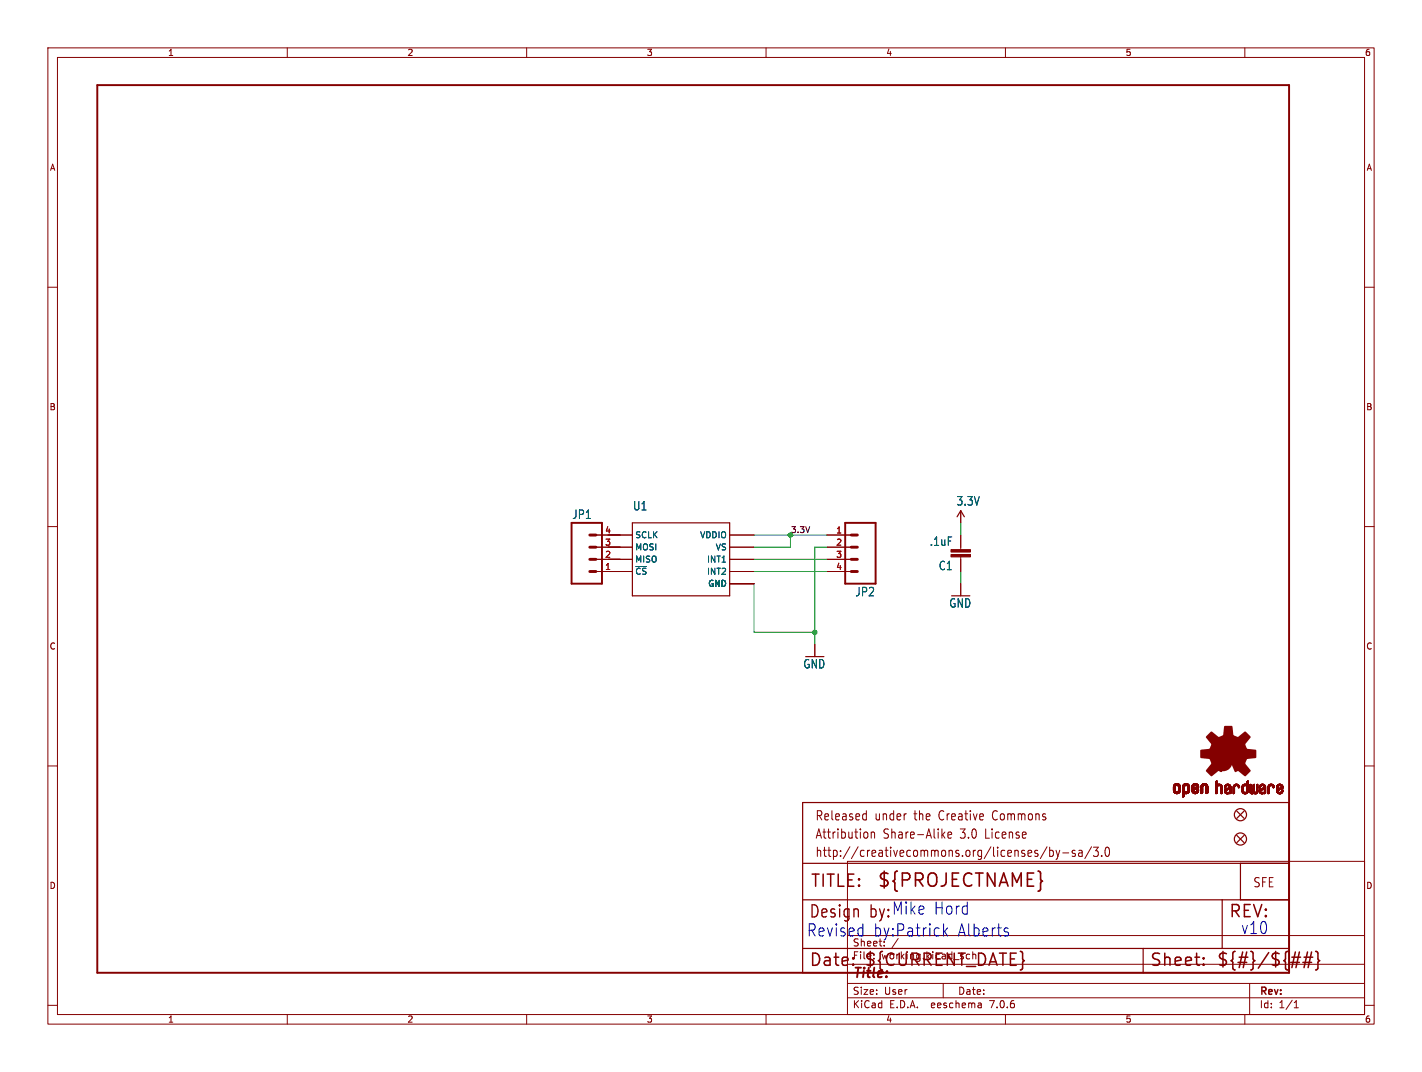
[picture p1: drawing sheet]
<svg xmlns="http://www.w3.org/2000/svg" width="297mm" height="224mm" viewBox="0 0 297 224" stroke-linecap="round" stroke-linejoin="round" font-family="sans-serif">
<defs><g id="words">
<text font-size="3.8" fill="#840000" x="183.1" y="185.7">${PROJECTNAME}</text>
<g font-size="3.5" fill="#840000">
<text x="169.2" y="185.7">TITLE:</text>
<text x="168.9" y="192.1">Design</text>
<text x="256.5" y="192.1">REV:</text>
<text x="168.9" y="202.2">Date:</text>
<text x="180.3" y="202.2">${CURRENT_DATE}</text>
<text x="240" y="202.2">Sheet:</text>
<text x="254" y="202.2">${#}/${##}</text>
</g>
<g font-size="3.5" fill="#0000c2">
<text x="168.4" y="195.8">Revised</text>
<text x="181.6" y="192.1">by:Mike Hord</text>
<text x="182.3" y="195.8">by:Patrick</text>
<text x="199.9" y="195.8">Alberts</text>
<text x="259.1" y="195.3">v10</text>
</g>
<text font-size="2.8" fill="#840000" x="178" y="204.8">Title:</text>
<g font-size="2.7" fill="#840000">
<text x="170.2" y="171.7">Released</text>
<text x="182.7" y="171.7">under</text>
<text x="191.1" y="171.7">the</text>
<text x="196.5" y="171.7">Creative</text>
<text x="208" y="171.7">Commons</text>
<text x="170.2" y="175.5">Attribution</text>
<text x="170.2" y="179.3">http://creativecommons.org/licenses/by-sa/3.0</text>
<text x="184.5" y="175.5">Share-Alike</text>
<text x="200.8" y="175.5">3.0</text>
<text x="206.2" y="175.5">License</text>
<text x="261.6" y="185.6">SFE</text>
</g>
<g font-size="2.5" fill="#006464">
<text x="132.1" y="106.8">U1</text>
<text x="199.7" y="105.8">3.3V</text>
<text x="119.4" y="108.6">JP1</text>
<text x="194.1" y="114.2">.1uF</text>
<text x="196" y="119.3">C1</text>
<text x="178.6" y="124.8">JP2</text>
<text x="198.2" y="127.1">GND</text>
<text x="167.7" y="139.8">GND</text>
</g>
<g font-size="2.1" fill="#840000">
<text x="178" y="197.9">Sheet:</text>
<text x="178" y="200.6">File:</text>
<text x="184.1" y="200.6">working.kicad_sch</text>
<text x="178" y="208">Size:</text>
<text x="184.7" y="208">User</text>
<text x="200" y="208">Date:</text>
<text x="263" y="208.2">Rev:</text>
<text x="178" y="210.8">KiCad</text>
<text x="185.7" y="210.8">E.D.A.</text>
<text x="194.6" y="210.8">eeschema</text>
<text x="207" y="210.8">7.0.6</text>
<text x="263" y="210.8">Id:</text>
<text x="267.1" y="210.8">1/1</text>
</g>
<g font-size="1.8" fill="#840000">
<text x="35" y="11.9">1</text>
<text x="85" y="11.9">2</text>
<text x="135" y="11.9">3</text>
<text x="185" y="11.9">4</text>
<text x="235" y="11.9">5</text>
<text x="285" y="11.9">6</text>
<text x="10.3" y="35.9">A</text>
<text x="285.3" y="35.9">A</text>
<text x="10.3" y="85.9">B</text>
<text x="285.3" y="85.9">B</text>
<text x="10.3" y="135.9">C</text>
<text x="285.3" y="135.9">C</text>
<text x="10.3" y="185.9">D</text>
<text x="285.3" y="185.9">D</text>
<text x="35" y="213.8">1</text>
<text x="85" y="213.8">2</text>
<text x="135" y="213.8">3</text>
<text x="185" y="213.8">4</text>
<text x="235" y="213.8">5</text>
<text x="285" y="213.8">6</text>
</g>
<g font-size="1.8" fill="#a90000">
<text x="126.3" y="111.5">4</text>
<text x="174.6" y="111.5">1</text>
<text x="126.3" y="119.1">1</text>
<text x="126.3" y="116.6">2</text>
<text x="126.3" y="114">3</text>
<text x="174.6" y="114">2</text>
<text x="174.6" y="116.6">3</text>
<text x="174.6" y="119.1">4</text>
</g>
<g font-size="1.8" fill="#006464">
<text x="132.6" y="112.6">SCLK</text>
<text x="146.1" y="112.6">VDDIO</text>
<text x="132.6" y="115.2">MOSI</text>
<text x="132.6" y="117.7">MISO</text>
<text x="147.6" y="117.7">INT1</text>
<text x="149.4" y="115.2">VS</text>
<text x="132.6" y="120.2">~{CS}</text>
<text x="147.6" y="120.2">INT2</text>
<text x="147.8" y="122.8">GND</text>
</g>
<text font-size="1.7" fill="#0f0f0f" x="165.1" y="111.4">3.3V</text>
</g></defs>
<g fill="none" stroke="#840000" stroke-width=".21">
<path d="M10 10h277v203.9h-277zM12 12h273v199.9h-273zM60 10v2M110 10v2M160 10v2M210 10v2M260 10v2M10 60h2M285 60h2M10 110h2M124.5 111.8h7.6M124.5 116.8h7.6"/>
<path d="M124.5 114.3h7.6M124.5 119.4h7.6M152.4 111.8h5.1M152.4 116.8h5.1M152.4 114.3h5.1M152.4 119.4h5.1M172.7 111.8h5.1M172.7 116.8h5.1M172.7 114.3h5.1M172.7 119.4h5.1M200.7 106.7v2.5M200.7 111.8v3"/>
<path d="M200.7 116.3v3.1M285 110h2M152.4 121.9h5.1M170.2 134.6v2.6M200.7 121.9v2.6M10 160h2M285 160h2M177 179.9h108v32h-108zM180.5 170l.4 .1M180.9 169.3v2M180.9 171.2l-.4 .1M181.2 174v.9"/>
<path d="M182 173.8v1.3M182 174l.2-.2 .4 .1 .1 1.2M196.9 174.4l.5 .7M197.4 173.8l-.7 .7M198 174.4l.8-.1-.1-.4-.5-.1-.2 .3 .1 .9h.6M218.7 176.9l-1.4 2.5M219.2 177v1.9M219.2 177.7l.5-.1 .3 .4-.1 .8h-.7M220.6 177.6l.4 1.3M221 178.9l-.2 .5-.2 .1M221.3 177.6l-.3 1.3M222 178.2h1.2"/>
<path d="M224.5 177.7l-.3-.1-.3 .3 .1 .3 .5 .1v.5h-.6M225.3 177.7h.7v1.2M226 178.1l-.5 .1a.4 .4 0 0 0-.3 .3 .4 .4 0 0 0 .3 .4l.5-.1M228 176.9l-1.4 2.5M228.4 177h1l-.6 .7 .5 .2v.8l-.2 .2h-.5l-.2-.2M230.1 178.7v.2M231 177.1l.3-.1a1.34 1.34 0 0 1 0 1.9h-.1a1.44 1.44 0 0 1-.2-1.8zM177 195.4h108M187.6 196l-1.3 2M10 210h2M60 211.9v2M110 211.9v2"/>
<path d="M160 211.9v2M177 208.4h108M177 205.4h108M177 201.4h108M197 205.4v3M204.9 209.6l.1 .9M205 210.4l-.2 .1M205 209.9h-.2M210 211.9v2M260 211.9v2M261 205.4v6.5M270.3 210.5h.9"/>
<path d="M270.3 209.4l.4-.4v1.5M285 210h2"/>
</g>
<g fill="none" stroke="#840000" stroke-width=".25">
<path d="M132.1 109.2h20.3v15.3h-20.3zM199.9 108l.8-1.3 .7 1.3M167.6 167.6h101.6v35.6h-101.6zM258.3 174.5l1.5 1.5M258.3 169.4l1.5 1.5M259.8 174.5l-1.5 1.5M259.8 169.4l-1.5 1.5M167.6 188h101.6M167.6 180.3h101.6M167.6 198.1h101.6M238.8 198.1v5.1M255.3 188v10.1"/>
<path d="M259.1 180.3v7.7"/>
<circle cx="259.1" cy="175.3" r="1.27"/>
<circle cx="259.1" cy="170.2" r="1.27"/>
</g>
<g fill="#840000" stroke="#840000" stroke-width=".21">
<path d="M198.6 114.8h4.1v.5h-4.1z"/>
<path d="M198.6 115.8h4.1v.5h-4.1z"/>
<path d="M245.1 165.1h.4z"/>
<path d="M245.1 165l.4 .1z"/>
<path d="M245.1 165h.4z"/>
<path d="M245.1 164.9l.4 .1z"/>
<path d="M245.1 164.9h.4z"/>
<path d="M245.1 164.8l.4 .1z"/>
<path d="M245.1 164.8h.4z"/>
<path d="M245.1 164.7l.4 .1z"/>
<path d="M245.1 164.7h.4z"/>
<path d="M245.1 164.6l.4 .1z"/>
<path d="M245.1 164.6h.4z"/>
<path d="M245.1 164.5l.4 .1z"/>
<path d="M245.1 164.5h.4z"/>
<path d="M245.1 164.4l.4 .1z"/>
<path d="M245.1 164.4h.4z"/>
<path d="M245.1 164.3l.4 .1z"/>
<path d="M245.1 165.2h.4z"/>
<path d="M245.1 165.1l.4 .1z"/>
<path d="M245.1 164.3h.4z"/>
<path d="M245.1 165.3h.5z"/>
<path d="M245.1 165.3h.4z"/>
<path d="M245.1 165.2l.4 .1z"/>
<path d="M245.1 164.2l.4 .1z"/>
<path d="M245.1 164.2h.4z"/>
<path d="M245.1 164.2h.5z"/>
<path d="M245.1 164.1l.5 .1z"/>
<path d="M245.1 164.1h.5z"/>
<path d="M245.1 165.4h.6z"/>
<path d="M245.1 165.3l.5 .1z"/>
<path d="M245.1 164.1h.6z"/>
<path d="M245.2 165.4h.5z"/>
<path d="M245.2 164.1h.5z"/>
<path d="M245.2 165.4h1.3z"/>
<path d="M245.2 165.4h.6z"/>
<path d="M245.2 164l1.2 .1z"/>
<path d="M245.2 165.4h1.2z"/>
<path d="M245.2 164h1.2z"/>
<path d="M245.2 165.5h1.2z"/>
<path d="M245.2 165.4l1.2 .1z"/>
<path d="M245.2 163.9l1.2 .1z"/>
<path d="M245.2 163.9h1.2z"/>
<path d="M245.3 165.5l1.1 .1z"/>
<path d="M245.3 165.6h1.1z"/>
<path d="M245.3 163.9h1.1z"/>
<path d="M245.3 165.6h1z"/>
<path d="M245.3 163.9h1z"/>
<path d="M245.3 163.8l1 .1z"/>
<path d="M245.3 163.8h1z"/>
<path d="M245.4 165.6l.9 .1z"/>
<path d="M245.4 163.8h.9z"/>
<path d="M245.4 165.7h.8z"/>
<path d="M245.4 163.8h.8z"/>
<path d="M245.4 163.7l.8 .1z"/>
<path d="M245.5 163.7h.7z"/>
<path d="M245.5 165.7h.7z"/>
<path d="M245.5 165.7h.6z"/>
<path d="M245.5 163.7h.6z"/>
<path d="M245.5 165.7l.6 .1z"/>
<path d="M245.6 163.7h.4z"/>
<path d="M245.6 165.8h.4z"/>
<path d="M245.7 163.7h.3z"/>
<path d="M245.7 165.8h.2z"/>
<path d="M245.7 163.7h.2z"/>
<path d="M245.9 164.1h.6z"/>
<path d="M245.9 165.4h.6z"/>
<path d="M246 165.4h.5z"/>
<path d="M246 164.1h.5z"/>
<path d="M246 165.3l.5 .1z"/>
<path d="M246 165.3h.5z"/>
<path d="M246 164.1l.5 .1z"/>
<path d="M246.1 165.3h.4z"/>
<path d="M246.1 164.2h.4z"/>
<path d="M246.1 165.2l.4 .1z"/>
<path d="M246.1 165.2h.4z"/>
<path d="M246.1 164.3h.4z"/>
<path d="M246.1 164.2l.4 .1z"/>
<path d="M246.1 165.1l.4 .1z"/>
<path d="M246.1 165.1h.4z"/>
<path d="M246.1 165l.4 .1z"/>
<path d="M246.1 165h.4z"/>
<path d="M246.1 164.9l.4 .1z"/>
<path d="M246.1 164.9h.4z"/>
<path d="M246.1 164.8l.4 .1z"/>
<path d="M246.1 164.8h.4z"/>
<path d="M246.1 164.7l.4 .1z"/>
<path d="M246.1 164.7h.4z"/>
<path d="M246.1 164.6l.4 .1z"/>
<path d="M246.1 164.6h.4z"/>
<path d="M246.1 164.5l.4 .1z"/>
<path d="M246.1 164.5h.4z"/>
<path d="M246.1 164.4l.4 .1z"/>
<path d="M246.1 164.4h.4z"/>
<path d="M246.1 164.3l.4 .1z"/>
<path d="M247 166.4h.2z"/>
<path d="M247 166.4h.3z"/>
<path d="M247 166.4h.4z"/>
<path d="M247 166.3l.4 .1z"/>
<path d="M247 166.3h.4z"/>
<path d="M247 166.2l.4 .1z"/>
<path d="M247 166.2h.4z"/>
<path d="M247 166.1l.4 .1z"/>
<path d="M247 166.1h.4z"/>
<path d="M247 166l.4 .1z"/>
<path d="M247 166h.4z"/>
<path d="M247 165.9l.4 .1z"/>
<path d="M247 165.9h.4z"/>
<path d="M247 165.8l.4 .1z"/>
<path d="M247 165.8h.4z"/>
<path d="M247 165.7l.4 .1z"/>
<path d="M247 165.7h1z"/>
<path d="M247 165.7h1.1z"/>
<path d="M247 165.7h1.2z"/>
<path d="M247 165.6l1.2 .1z"/>
<path d="M247 165.6h1.2z"/>
<path d="M247 165.6h1.3z"/>
<path d="M247 165.5l1.3 .1z"/>
<path d="M247 165.5h1.3z"/>
<path d="M247 165.4l1.3 .1z"/>
<path d="M247 165.4h1.4z"/>
<path d="M247 165.4h.7z"/>
<path d="M247 165.4h.6z"/>
<path d="M247 165.3l.6 .1z"/>
<path d="M247 165.3h.5z"/>
<path d="M247 165.2l.5 .1z"/>
<path d="M247 165.2h.4z"/>
<path d="M247 165.1l.4 .1z"/>
<path d="M247 165.1h.4z"/>
<path d="M247 165l.4 .1z"/>
<path d="M247 165h.4z"/>
<path d="M247 164.9l.4 .1z"/>
<path d="M247 164.9h.4z"/>
<path d="M247 164.8l.4 .1z"/>
<path d="M247 164.8h.4z"/>
<path d="M247 164.7l.4 .1z"/>
<path d="M247 164.7h.4z"/>
<path d="M247 164.6l.4 .1z"/>
<path d="M247 164.6h.4z"/>
<path d="M247 164.5l.4 .1z"/>
<path d="M247 164.5h.4z"/>
<path d="M247 164.4l.4 .1z"/>
<path d="M247 164.4h.4z"/>
<path d="M247 164.3l.4 .1z"/>
<path d="M247 164.3h.4z"/>
<path d="M247 164.2l.4 .1z"/>
<path d="M247 166.5h.2z"/>
<path d="M247 166.4l.2 .1z"/>
<path d="M247 164.2h.4z"/>
<path d="M247 164.2h.5z"/>
<path d="M247 166.5h.1z"/>
<path d="M247 164.1l.5 .1z"/>
<path d="M247 164.1h.5z"/>
<path d="M247 164.1h.6z"/>
<path d="M247.1 164.1h.5z"/>
<path d="M247.1 164l1.3 .1z"/>
<path d="M247.1 164h1.3z"/>
<path d="M247.1 164h1.2z"/>
<path d="M247.1 163.9l1.2 .1z"/>
<path d="M247.1 163.9h1.2z"/>
<path d="M247.2 163.9h1.1z"/>
<path d="M247.2 163.9h1z"/>
<path d="M247.2 163.8l1 .1z"/>
<path d="M247.2 163.8h1z"/>
<path d="M247.3 163.8h.9z"/>
<path d="M247.3 163.8h.8z"/>
<path d="M247.4 163.8h.7z"/>
<path d="M247.4 163.7l.7 .1z"/>
<path d="M247.4 163.7h.7z"/>
<path d="M247.4 163.7h.6z"/>
<path d="M247.5 165.7l.5 .1z"/>
<path d="M247.5 163.7h.5z"/>
<path d="M247.5 165.8h.4z"/>
<path d="M247.5 163.7h.4z"/>
<path d="M247.6 165.8h.3z"/>
<path d="M247.6 163.7h.3z"/>
<path d="M247.6 163.7h.2z"/>
<path d="M247.6 165.8h.2z"/>
<path d="M247.8 164.1h.6z"/>
<path d="M247.8 165.4h.6z"/>
<path d="M247.9 165.4h.5z"/>
<path d="M247.9 164.1h.5z"/>
<path d="M247.9 165.3l.5 .1z"/>
<path d="M247.9 165.3h.5z"/>
<path d="M248 165.3h.4z"/>
<path d="M248 164.1l.4 .1z"/>
<path d="M248 164.2h.4z"/>
<path d="M248 165.2l.4 .1z"/>
<path d="M248 165.2h.4z"/>
<path d="M248 165.2h.5z"/>
<path d="M248 164.3h.5z"/>
<path d="M248 164.2l.4 .1z"/>
<path d="M248.1 165.2h.4z"/>
<path d="M248.1 164.3h.4z"/>
<path d="M248.1 165.1l.4 .1z"/>
<path d="M248.1 165.1h.4z"/>
<path d="M248.1 164.4h.4z"/>
<path d="M248.1 164.3l.4 .1z"/>
<path d="M248.1 165l.4 .1z"/>
<path d="M248.1 165h.4z"/>
<path d="M248.1 164.9l.4 .1z"/>
<path d="M248.1 164.9h.4z"/>
<path d="M248.1 164.8l.4 .1z"/>
<path d="M248.1 164.8h.4z"/>
<path d="M248.1 164.7l.4 .1z"/>
<path d="M248.1 164.7h.4z"/>
<path d="M248.1 164.6l.4 .1z"/>
<path d="M248.1 164.6h.4z"/>
<path d="M248.1 164.5l.4 .1z"/>
<path d="M248.1 164.5h.4z"/>
<path d="M248.1 164.4l.4 .1z"/>
<path d="M248.9 165.2h.4z"/>
<path d="M248.9 165.1l.4 .1z"/>
<path d="M248.9 165.1h.4z"/>
<path d="M248.9 165.1h.5z"/>
<path d="M248.9 165l.5 .1z"/>
<path d="M248.9 165h.5z"/>
<path d="M248.9 165h.6z"/>
<path d="M248.9 165h.7z"/>
<path d="M248.9 164.9l.7 .1z"/>
<path d="M248.9 164.9h.7z"/>
<path d="M248.9 164.9h.8z"/>
<path d="M248.9 164.9h.9z"/>
<path d="M248.9 164.8l.9 .1z"/>
<path d="M248.9 164.8h.9z"/>
<path d="M248.9 164.8h1z"/>
<path d="M248.9 164.8h1.1z"/>
<path d="M248.9 164.7l1.1 .1z"/>
<path d="M248.9 164.7h1.2z"/>
<path d="M248.9 164.7h1.3z"/>
<path d="M248.9 164.6l1.3 .1z"/>
<path d="M248.9 164.6h1.4z"/>
<path d="M248.9 164.6h.4z"/>
<path d="M248.9 164.5l.4 .1z"/>
<path d="M248.9 164.5h.4z"/>
<path d="M248.9 164.4l.4 .1z"/>
<path d="M248.9 164.4h.4z"/>
<path d="M248.9 164.3l.4 .1z"/>
<path d="M248.9 164.3h.4z"/>
<path d="M248.9 164.2l.4 .1z"/>
<path d="M248.9 165.3h.5z"/>
<path d="M248.9 165.2l.4 .1z"/>
<path d="M248.9 164.2h.4z"/>
<path d="M248.9 164.2h.5z"/>
<path d="M248.9 164.1l.5 .1z"/>
<path d="M248.9 164.1h.5z"/>
<path d="M249 165.3l.5 .1z"/>
<path d="M249 164.1h.4z"/>
<path d="M249 164.1h.5z"/>
<path d="M249 165.4h.5z"/>
<path d="M249 165.4h1.3z"/>
<path d="M249 165.4h.6z"/>
<path d="M249 164.1h.6z"/>
<path d="M249 164l1.3 .1z"/>
<path d="M249 164h1.3z"/>
<path d="M249 165.5h1.2z"/>
<path d="M249 165.4l1.2 .1z"/>
<path d="M249 164h1.2z"/>
<path d="M249.1 165.5h1.1z"/>
<path d="M249.1 164h1.1z"/>
<path d="M249.1 163.9l1.1 .1z"/>
<path d="M249.1 165.5l1.1 .1z"/>
<path d="M249.1 163.9h1.1z"/>
<path d="M249.1 165.6h1.1z"/>
<path d="M249.1 165.6h1z"/>
<path d="M249.1 163.9h1z"/>
<path d="M249.2 165.6h.9z"/>
<path d="M249.2 163.8l.9 .1z"/>
<path d="M249.2 163.8h.9z"/>
<path d="M249.2 165.6l.9 .1z"/>
<path d="M249.2 165.7h.9z"/>
<path d="M249.2 165.7h.8z"/>
<path d="M249.2 163.8h.8z"/>
<path d="M249.3 165.7h.7z"/>
<path d="M249.3 163.8h.7z"/>
<path d="M249.3 163.7l.7 .1z"/>
<path d="M249.3 163.7h.7z"/>
<path d="M249.3 163.7h.6z"/>
<path d="M249.3 165.7h.6z"/>
<path d="M249.4 163.7h.5z"/>
<path d="M249.4 165.7l.5 .1z"/>
<path d="M249.4 164.6h.9z"/>
<path d="M249.4 163.7h.4z"/>
<path d="M249.4 165.8h.4z"/>
<path d="M249.5 163.7h.3z"/>
<path d="M249.5 165.8h.3z"/>
<path d="M249.5 164.6h.8z"/>
<path d="M249.5 165.8h.2z"/>
<path d="M249.5 164.5l.8 .1z"/>
<path d="M249.5 163.7h.2z"/>
<path d="M249.5 164.5h.8z"/>
<path d="M249.6 164.5h.7z"/>
<path d="M249.7 164.5h.6z"/>
<path d="M249.7 164.1h.6z"/>
<path d="M249.7 165.4h.6z"/>
<path d="M249.8 165.4h.5z"/>
<path d="M249.8 164.4l.5 .1z"/>
<path d="M249.8 164.4h.5z"/>
<path d="M249.8 164.1h.5z"/>
<path d="M249.8 165.3l.5 .1z"/>
<path d="M249.8 165.3h.5z"/>
<path d="M249.9 165.3h.4z"/>
<path d="M249.9 164.1l.4 .1z"/>
<path d="M249.9 164.4h.4z"/>
<path d="M249.9 164.2h.4z"/>
<path d="M249.9 165.2l.4 .1z"/>
<path d="M249.9 165.2h.4z"/>
<path d="M249.9 164.3l.4 .1z"/>
<path d="M249.9 164.3h.4z"/>
<path d="M249.9 164.2l.4 .1z"/>
<path d="M250 165.2h.3z"/>
<path d="M250 165.1l.3 .1z"/>
<path d="M250 165.1h.3z"/>
<path d="M250 165l.3 .1z"/>
<path d="M250 165h.3z"/>
<path d="M250.1 165h.2z"/>
<path d="M250.1 164.9l.2 .1z"/>
<path d="M250.1 164.9h.2z"/>
<path d="M250.2 164.9h.1z"/>
<path d="M250.8 165.7h.3z"/>
<path d="M250.8 165.7h.4z"/>
<path d="M250.8 165.6l.4 .1z"/>
<path d="M250.8 165.6h.4z"/>
<path d="M250.8 165.5l.4 .1z"/>
<path d="M250.8 165.5h.4z"/>
<path d="M250.8 165.4l.4 .1z"/>
<path d="M250.8 165.4h.4z"/>
<path d="M250.8 165.3l.4 .1z"/>
<path d="M250.8 165.3h.4z"/>
<path d="M250.8 165.2l.4 .1z"/>
<path d="M250.8 165.2h.4z"/>
<path d="M250.8 165.1l.4 .1z"/>
<path d="M250.8 165.1h.4z"/>
<path d="M250.8 165l.4 .1z"/>
<path d="M250.8 165h.4z"/>
<path d="M250.8 164.9l.4 .1z"/>
<path d="M250.8 164.9h.4z"/>
<path d="M250.8 164.8l.4 .1z"/>
<path d="M250.8 164.8h.4z"/>
<path d="M250.8 164.7l.4 .1z"/>
<path d="M250.8 164.7h.4z"/>
<path d="M250.8 164.6l.4 .1z"/>
<path d="M250.8 164.6h.4z"/>
<path d="M250.8 164.5l.4 .1z"/>
<path d="M250.8 164.5h.4z"/>
<path d="M250.8 164.4l.4 .1z"/>
<path d="M250.8 164.4h.4z"/>
<path d="M250.8 164.3l.4 .1z"/>
<path d="M250.8 164.3h.4z"/>
<path d="M250.8 165.7h.2z"/>
<path d="M250.8 164.2l.5 .1z"/>
<path d="M250.8 165.7l.2 .1z"/>
<path d="M250.8 164.2h.5z"/>
<path d="M250.9 164.2h.4z"/>
<path d="M250.9 164.1l.4 .1z"/>
<path d="M250.9 164.1h.4z"/>
<path d="M250.9 164.1h.5z"/>
<path d="M250.9 164.1h.6z"/>
<path d="M250.9 164l1.3 .1z"/>
<path d="M250.9 164h1.3z"/>
<path d="M250.9 164h1.2z"/>
<path d="M251 164h1.1z"/>
<path d="M251 163.9l1.1 .1z"/>
<path d="M251 163.9h1.1z"/>
<path d="M251 163.8l1.1 .1z"/>
<path d="M251.1 163.8h.9z"/>
<path d="M251.1 163.8h.8z"/>
<path d="M251.2 163.8h.7z"/>
<path d="M251.2 163.7l.7 .1z"/>
<path d="M251.2 163.7h.7z"/>
<path d="M251.2 163.7h.6z"/>
<path d="M251.3 163.7h.5z"/>
<path d="M251.4 163.7h.3z"/>
<path d="M251.5 163.7h.2z"/>
<path d="M251.6 164.1h.6z"/>
<path d="M251.7 164.1h.5z"/>
<path d="M251.8 164.1h.4z"/>
<path d="M251.8 164.1l.4 .1z"/>
<path d="M251.8 164.2h.4z"/>
<path d="M251.8 164.2h.5z"/>
<path d="M251.9 164.2l.4 .1z"/>
<path d="M251.9 164.3h.4z"/>
<path d="M251.9 165.7h.3z"/>
<path d="M251.9 165.7h.4z"/>
<path d="M251.9 165.6l.4 .1z"/>
<path d="M251.9 165.6h.4z"/>
<path d="M251.9 165.5l.4 .1z"/>
<path d="M251.9 165.5h.4z"/>
<path d="M251.9 165.4l.4 .1z"/>
<path d="M251.9 165.4h.4z"/>
<path d="M251.9 165.3l.4 .1z"/>
<path d="M251.9 165.3h.4z"/>
<path d="M251.9 165.2l.4 .1z"/>
<path d="M251.9 165.2h.4z"/>
<path d="M251.9 165.1l.4 .1z"/>
<path d="M251.9 165.1h.4z"/>
<path d="M251.9 165l.4 .1z"/>
<path d="M251.9 165h.4z"/>
<path d="M251.9 164.9l.4 .1z"/>
<path d="M251.9 164.9h.4z"/>
<path d="M251.9 164.8l.4 .1z"/>
<path d="M251.9 164.8h.4z"/>
<path d="M251.9 164.7l.4 .1z"/>
<path d="M251.9 164.7h.4z"/>
<path d="M251.9 164.6l.4 .1z"/>
<path d="M251.9 164.6h.4z"/>
<path d="M251.9 164.5l.4 .1z"/>
<path d="M251.9 164.5h.4z"/>
<path d="M251.9 164.4l.4 .1z"/>
<path d="M251.9 164.4h.4z"/>
<path d="M251.9 164.3l.4 .1z"/>
<path d="M251.9 165.7h.2z"/>
<path d="M251.9 165.7l.2 .1z"/>
<path d="M253.9 165.8h.2z"/>
<path d="M253.9 165.7l.2 .1z"/>
<path d="M253.9 163.3h.3z"/>
<path d="M253.9 165.7h.3z"/>
<path d="M253.9 165.6l.3 .1z"/>
<path d="M253.9 165.6h.3z"/>
<path d="M253.9 165.5l.3 .1z"/>
<path d="M253.9 165.5h.3z"/>
<path d="M253.9 165.4l.3 .1z"/>
<path d="M253.9 165.4h.3z"/>
<path d="M253.9 165.3l.3 .1z"/>
<path d="M253.9 165.3h.3z"/>
<path d="M253.9 165.2l.3 .1z"/>
<path d="M253.9 165.2h.3z"/>
<path d="M253.9 165.1l.3 .1z"/>
<path d="M253.9 165.1h.3z"/>
<path d="M253.9 165l.3 .1z"/>
<path d="M253.9 165h.3z"/>
<path d="M253.9 164.9l.3 .1z"/>
<path d="M253.9 164.9h.3z"/>
<path d="M253.9 164.8l.3 .1z"/>
<path d="M253.9 164.8h.3z"/>
<path d="M253.9 164.7l.3 .1z"/>
<path d="M253.9 164.7h.3z"/>
<path d="M253.9 164.6l.3 .1z"/>
<path d="M253.9 164.6h.3z"/>
<path d="M253.9 164.5l.3 .1z"/>
<path d="M253.9 164.5h.3z"/>
<path d="M253.9 164.4l.3 .1z"/>
<path d="M253.9 164.4h.3z"/>
<path d="M253.9 164.3l.3 .1z"/>
<path d="M253.9 164.3h.3z"/>
<path d="M253.9 164.3h.4z"/>
<path d="M253.9 164.2l.4 .1z"/>
<path d="M253.9 164.2h.4z"/>
<path d="M253.9 164.2h.5z"/>
<path d="M253.9 164.1l.5 .1z"/>
<path d="M253.9 164.1h.5z"/>
<path d="M253.9 164.1h.6z"/>
<path d="M253.9 164.1h.7z"/>
<path d="M253.9 164.1h1.3z"/>
<path d="M253.9 164.1h1.2z"/>
<path d="M253.9 164l1.2 .1z"/>
<path d="M253.9 164h1.2z"/>
<path d="M253.9 164h1.1z"/>
<path d="M253.9 163.9l1.1 .1z"/>
<path d="M253.9 163.9h1.1z"/>
<path d="M253.9 163.9h1z"/>
<path d="M253.9 163.9h.3z"/>
<path d="M253.9 163.8l.3 .1z"/>
<path d="M253.9 163.8h.3z"/>
<path d="M253.9 163.7l.3 .1z"/>
<path d="M253.9 163.7h.3z"/>
<path d="M253.9 163.6l.3 .1z"/>
<path d="M253.9 163.6h.3z"/>
<path d="M253.9 163.5l.3 .1z"/>
<path d="M253.9 163.5h.3z"/>
<path d="M253.9 163.4l.3 .1z"/>
<path d="M253.9 163.4h.3z"/>
<path d="M253.9 163.3l.3 .1z"/>
<path d="M253.9 163.2l.3 .1z"/>
<path d="M254 163.2h.2z"/>
<path d="M254.1 163.1l.1 .1z"/>
<path d="M254.3 163.9h.6z"/>
<path d="M254.4 163.8l.5 .1z"/>
<path d="M254.4 163.8h.5z"/>
<path d="M254.4 163.8h.4z"/>
<path d="M254.7 164.1h.5z"/>
<path d="M254.8 164.1h.4z"/>
<path d="M254.8 164.1l.4 .1z"/>
<path d="M254.8 164.2h.4z"/>
<path d="M254.9 164.2h.3z"/>
<path d="M254.9 164.2h.4z"/>
<path d="M254.9 164.3h.4z"/>
<path d="M254.9 164.2l.4 .1z"/>
<path d="M255 164.3h.3z"/>
<path d="M255 164.4h.3z"/>
<path d="M255 164.3l.3 .1z"/>
<path d="M255 164.5h.3z"/>
<path d="M255 164.4l.3 .1z"/>
<path d="M255 165.8h.1z"/>
<path d="M255 165.8h.2z"/>
<path d="M255 165.7l.2 .1z"/>
<path d="M255 165.7h.2z"/>
<path d="M255 165.7h.3z"/>
<path d="M255 165.6l.3 .1z"/>
<path d="M255 165.6h.3z"/>
<path d="M255 165.5l.3 .1z"/>
<path d="M255 165.5h.3z"/>
<path d="M255 165.4l.3 .1z"/>
<path d="M255 165.4h.3z"/>
<path d="M255 165.3l.3 .1z"/>
<path d="M255 165.3h.3z"/>
<path d="M255 165.2l.3 .1z"/>
<path d="M255 165.2h.3z"/>
<path d="M255 165.1l.3 .1z"/>
<path d="M255 165.1h.3z"/>
<path d="M255 165l.3 .1z"/>
<path d="M255 165h.3z"/>
<path d="M255 164.9l.3 .1z"/>
<path d="M255 164.9h.3z"/>
<path d="M255 164.8l.3 .1z"/>
<path d="M255 164.8h.3z"/>
<path d="M255 164.7l.3 .1z"/>
<path d="M255 164.7h.3z"/>
<path d="M255 164.6l.3 .1z"/>
<path d="M255 164.6h.3z"/>
<path d="M255 164.5l.3 .1z"/>
<path d="M255.7 165.4h.4z"/>
<path d="M255.7 165.3l.4 .1z"/>
<path d="M255.7 165.3h.4z"/>
<path d="M255.7 165.3h.3z"/>
<path d="M255.7 165.2l.3 .1z"/>
<path d="M255.7 165.2h.3z"/>
<path d="M255.7 165.2h.4z"/>
<path d="M255.7 164.6h.2z"/>
<path d="M255.7 164.5l.3 .1z"/>
<path d="M255.7 164.5h.3z"/>
<path d="M255.7 164.4l.3 .1z"/>
<path d="M255.7 164.4h.3z"/>
<path d="M255.8 165.4h.3z"/>
<path d="M255.8 165.2h.3z"/>
<path d="M255.8 165.1l.3 .1z"/>
<path d="M255.8 165.1h.3z"/>
<path d="M255.8 164.6h.1z"/>
<path d="M255.8 164.4h.2z"/>
<path d="M255.8 165.5h.3z"/>
<path d="M255.8 165.4l.3 .1z"/>
<path d="M255.8 165.1h.4z"/>
<path d="M255.8 164.4h.3z"/>
<path d="M255.8 164.3l.3 .1z"/>
<path d="M255.8 164.3h.3z"/>
<path d="M255.8 165.5h.4z"/>
<path d="M255.8 165l.5 .1z"/>
<path d="M255.8 165h.5z"/>
<path d="M255.8 164.2l.3 .1z"/>
<path d="M255.8 164.2h.3z"/>
<path d="M255.8 165.5l.8 .1z"/>
<path d="M255.8 165.5h.5z"/>
<path d="M255.8 164.2h.4z"/>
<path d="M255.8 165.6h.8z"/>
<path d="M255.8 165h.6z"/>
<path d="M255.8 164.1l.4 .1z"/>
<path d="M255.9 165.6h.7z"/>
<path d="M255.9 165h.6z"/>
<path d="M255.9 164.9l.6 .1z"/>
<path d="M255.9 164.1h.3z"/>
<path d="M255.9 164.1h.4z"/>
<path d="M255.9 164.9h.6z"/>
<path d="M255.9 164.1h.5z"/>
<path d="M255.9 165.6l.7 .1z"/>
<path d="M255.9 164.1h1.1z"/>
<path d="M255.9 165.7h.7z"/>
<path d="M255.9 164.9h.7z"/>
<path d="M255.9 164l1.1 .1z"/>
<path d="M255.9 164h1z"/>
<path d="M256 165.7h.6z"/>
<path d="M256 164.9h.7z"/>
<path d="M256 164h.9z"/>
<path d="M256 164.8l.7 .1z"/>
<path d="M256 163.9l.9 .1z"/>
<path d="M256 164.8h1.1z"/>
<path d="M256 163.9h.8z"/>
<path d="M256 165.7l.6 .1z"/>
<path d="M256.1 163.9h.7z"/>
<path d="M256.1 164.8h1z"/>
<path d="M256.1 165.8h.5z"/>
<path d="M256.1 163.9h.6z"/>
<path d="M256.2 165.8h.4z"/>
<path d="M256.2 164.8h.9z"/>
<path d="M256.2 163.8l.5 .1z"/>
<path d="M256.2 163.8h.5z"/>
<path d="M256.2 164.7l.9 .1z"/>
<path d="M256.2 163.8h.4z"/>
<path d="M256.3 164.7h.8z"/>
<path d="M256.4 165.5h.2z"/>
<path d="M256.4 164.7h.7z"/>
<path d="M256.4 163.8h.1z"/>
<path d="M256.4 164.6l.7 .1z"/>
<path d="M256.5 164.1h.5z"/>
<path d="M256.5 164.6h.6z"/>
<path d="M256.6 164.6h.5z"/>
<path d="M256.6 164.1h.4z"/>
<path d="M256.6 164.1l.4 .1z"/>
<path d="M256.6 164.2h.4z"/>
<path d="M256.7 164.2h.3z"/>
<path d="M256.7 164.6h.4z"/>
<path d="M256.7 164.2h.4z"/>
<path d="M256.7 164.5l.4 .1z"/>
<path d="M256.7 164.5h.4z"/>
<path d="M256.7 164.2l.4 .1z"/>
<path d="M256.8 164.5h.3z"/>
<path d="M256.8 164.3h.3z"/>
<path d="M256.8 164.8l.3 .1z"/>
<path d="M256.8 164.9h.3z"/>
<path d="M256.8 164.4h.3z"/>
<path d="M256.8 164.3l.3 .1z"/>
<path d="M256.8 165.8h.2z"/>
<path d="M256.8 165.7l.2 .1z"/>
<path d="M256.8 165.7h.3z"/>
<path d="M256.8 165.6l.3 .1z"/>
<path d="M256.8 165.6h.3z"/>
<path d="M256.8 165.5l.3 .1z"/>
<path d="M256.8 165.5h.3z"/>
<path d="M256.8 165.4l.3 .1z"/>
<path d="M256.8 165.4h.3z"/>
<path d="M256.8 165.3l.3 .1z"/>
<path d="M256.8 165.3h.3z"/>
<path d="M256.8 165.2l.3 .1z"/>
<path d="M256.8 165.2h.3z"/>
<path d="M256.8 165.1l.3 .1z"/>
<path d="M256.8 165.1h.3z"/>
<path d="M256.8 165l.3 .1z"/>
<path d="M256.8 165h.3z"/>
<path d="M256.8 164.9l.3 .1z"/>
<path d="M256.8 164.4l.3 .1z"/>
<path d="M257.6 165.8h.1z"/>
<path d="M257.6 165.7l.1 .1z"/>
<path d="M257.6 165.7h.2z"/>
<path d="M257.6 165.6l.3 .1z"/>
<path d="M257.6 165.6h.3z"/>
<path d="M257.6 165.5l.3 .1z"/>
<path d="M257.6 165.5h.3z"/>
<path d="M257.6 165.4l.3 .1z"/>
<path d="M257.6 165.4h.3z"/>
<path d="M257.6 165.3l.3 .1z"/>
<path d="M257.6 165.3h.3z"/>
<path d="M257.6 165.2l.3 .1z"/>
<path d="M257.6 165.2h.3z"/>
<path d="M257.6 165.1l.3 .1z"/>
<path d="M257.6 165.1h.3z"/>
<path d="M257.6 165l.3 .1z"/>
<path d="M257.6 165h.3z"/>
<path d="M257.6 164.9l.3 .1z"/>
<path d="M257.6 164.9h.3z"/>
<path d="M257.6 164.8l.3 .1z"/>
<path d="M257.6 164.8h.3z"/>
<path d="M257.6 164.7l.3 .1z"/>
<path d="M257.6 164.7h.3z"/>
<path d="M257.6 164.6l.3 .1z"/>
<path d="M257.6 164.6h.3z"/>
<path d="M257.6 164.5l.3 .1z"/>
<path d="M257.6 164.5h.3z"/>
<path d="M257.6 164.4l.3 .1z"/>
<path d="M257.6 164.4h.3z"/>
<path d="M257.6 164.3l.3 .1z"/>
<path d="M257.6 164.3h.3z"/>
<path d="M257.6 164.2l.3 .1z"/>
<path d="M257.6 164.2h.3z"/>
<path d="M257.6 164.2h.4z"/>
<path d="M257.6 164.1l.4 .1z"/>
<path d="M257.7 164.1h.4z"/>
<path d="M257.7 164.1h.5z"/>
<path d="M257.7 164.1h1.1z"/>
<path d="M257.7 164l1.1 .1z"/>
<path d="M257.7 164h1.1z"/>
<path d="M257.7 164h1z"/>
<path d="M257.8 164h.9z"/>
<path d="M257.8 163.9l.9 .1z"/>
<path d="M257.8 163.9h.9z"/>
<path d="M257.8 163.9h.8z"/>
<path d="M257.9 163.9h.7z"/>
<path d="M258 163.9h.5z"/>
<path d="M258 163.8l.5 .1z"/>
<path d="M258 163.8h.5z"/>
<path d="M258.1 163.8h.3z"/>
<path d="M258.2 163.8h.1z"/>
<path d="M258.3 164.1h.5z"/>
<path d="M258.4 164.1h.4z"/>
<path d="M258.5 164.1l.3 .1z"/>
<path d="M258.5 164.2h.3z"/>
<path d="M258.5 164.2h.4z"/>
<path d="M258.6 164.2l.3 .1z"/>
<path d="M258.6 164.2h.3z"/>
<path d="M258.6 164.3h.3z"/>
<path d="M258.6 164.3l.3 .1z"/>
<path d="M258.6 164.4h.3z"/>
<path d="M258.6 164.5h.3z"/>
<path d="M258.6 164.4l.3 .1z"/>
<path d="M258.7 164.5h.1z"/>
<path d="M258.7 164.5h.2z"/>
<path d="M258.7 164.5l.1 .1z"/>
<path d="M259.4 165.1h.3z"/>
<path d="M259.4 165l.3 .1z"/>
<path d="M259.4 165h.3z"/>
<path d="M259.4 164.9l.3 .1z"/>
<path d="M259.4 164.9h.3z"/>
<path d="M259.4 164.8l.3 .1z"/>
<path d="M259.4 164.8h.3z"/>
<path d="M259.4 164.7l.3 .1z"/>
<path d="M259.4 164.7h.3z"/>
<path d="M259.4 164.6l.3 .1z"/>
<path d="M259.4 164.6h.3z"/>
<path d="M259.4 164.5l.3 .1z"/>
<path d="M259.4 164.5h.3z"/>
<path d="M259.4 165.2h.3z"/>
<path d="M259.4 165.1l.3 .1z"/>
<path d="M259.4 164.4l.3 .1z"/>
<path d="M259.4 164.4h.3z"/>
<path d="M259.4 165.2l.3 .1z"/>
<path d="M259.4 165.3h.3z"/>
<path d="M259.4 164.3l.3 .1z"/>
<path d="M259.4 164.3h.3z"/>
<path d="M259.4 165.4h.3z"/>
<path d="M259.4 165.3l.3 .1z"/>
<path d="M259.4 165.4h.4z"/>
<path d="M259.4 164.2l.3 .1z"/>
<path d="M259.4 164.2h.3z"/>
<path d="M259.4 164.2h.4z"/>
<path d="M259.4 165.4l.4 .1z"/>
<path d="M259.4 165.5h.4z"/>
<path d="M259.5 165.5h.4z"/>
<path d="M259.5 164.1l.3 .1z"/>
<path d="M259.5 164.1h.4z"/>
<path d="M259.5 165.5h.5z"/>
<path d="M259.5 165.5l1.1 .1z"/>
<path d="M259.5 164.1h.5z"/>
<path d="M259.5 165.6h1.1z"/>
<path d="M259.5 164.1h1.2z"/>
<path d="M259.5 164l1.2 .1z"/>
<path d="M259.5 164h1.2z"/>
<path d="M259.6 165.6h.9z"/>
<path d="M259.6 164h1.1z"/>
<path d="M259.6 165.6l.9 .1z"/>
<path d="M259.6 165.7h.9z"/>
<path d="M259.6 163.9l1.1 .1z"/>
<path d="M259.6 163.9h1.1z"/>
<path d="M259.7 165.7h.8z"/>
<path d="M259.7 163.9h1z"/>
<path d="M259.7 165.7h.7z"/>
<path d="M259.7 165.7l.7 .1z"/>
<path d="M259.7 163.9h.7z"/>
<path d="M259.8 165.8h.6z"/>
<path d="M259.8 165.8h.5z"/>
<path d="M259.8 163.9h.5z"/>
<path d="M259.8 163.8l.5 .1z"/>
<path d="M259.8 163.8h.5z"/>
<path d="M259.9 163.8h.3z"/>
<path d="M260 163.8h.1z"/>
<path d="M260.1 164.1h.6z"/>
<path d="M260.1 165.5h.5z"/>
<path d="M260.2 165.5h.4z"/>
<path d="M260.2 164.1h.5z"/>
<path d="M260.3 165.5h.4z"/>
<path d="M260.3 164.1l.4 .1z"/>
<path d="M260.3 165.4l.4 .1z"/>
<path d="M260.3 164.2h.4z"/>
<path d="M260.3 165.4h.4z"/>
<path d="M260.4 165.4h.3z"/>
<path d="M260.4 164.2l.3 .1z"/>
<path d="M260.4 164.2h.3z"/>
<path d="M260.4 164.3h.3z"/>
<path d="M260.4 165.3l.3 .1z"/>
<path d="M260.4 165.3h.3z"/>
<path d="M260.4 163.9h.3z"/>
<path d="M260.4 163.8l.3 .1z"/>
<path d="M260.4 165.2l.3 .1z"/>
<path d="M260.4 165.2h.3z"/>
<path d="M260.4 165.1h.3z"/>
<path d="M260.4 165l.3 .1z"/>
<path d="M260.4 165h.3z"/>
<path d="M260.4 164.9l.3 .1z"/>
<path d="M260.4 164.9h.3z"/>
<path d="M260.4 164.8h.3z"/>
<path d="M260.4 164.7l.3 .1z"/>
<path d="M260.4 164.7h.3z"/>
<path d="M260.4 164.6h.3z"/>
<path d="M260.4 164.5h.3z"/>
<path d="M260.4 164.4l.3 .1z"/>
<path d="M260.4 164.4h.3z"/>
<path d="M260.4 164.3l.3 .1z"/>
<path d="M260.4 163.8h.3z"/>
<path d="M260.4 163.7l.3 .1z"/>
<path d="M260.4 163.7h.3z"/>
<path d="M260.4 163.6l.3 .1z"/>
<path d="M260.4 163.6h.3z"/>
<path d="M260.4 163.5h.3z"/>
<path d="M260.4 163.4h.3z"/>
<path d="M260.4 163.3h.3z"/>
<path d="M260.4 165.1l.3 .1z"/>
<path d="M260.4 164.8l.3 .1z"/>
<path d="M260.4 164.6l.3 .1z"/>
<path d="M260.4 164.5l.3 .1z"/>
<path d="M260.4 163.5l.3 .1z"/>
<path d="M260.4 163.4l.3 .1z"/>
<path d="M260.4 163.3l.3 .1z"/>
<path d="M260.4 163.2l.3 .1z"/>
<path d="M260.4 163.2h.3z"/>
<path d="M260.5 163.2h.2z"/>
<path d="M260.6 163.2h.1z"/>
<path d="M260.6 163.1l.1 .1z"/>
<path d="M261 165.3h.3z"/>
<path d="M261 165.2l.3 .1z"/>
<path d="M261 165.2h.3z"/>
<path d="M261 165.1l.3 .1z"/>
<path d="M261 165.1h.3z"/>
<path d="M261 165l.3 .1z"/>
<path d="M261 165h.3z"/>
<path d="M261 164.9l.3 .1z"/>
<path d="M261 164.9h.3z"/>
<path d="M261 164.8l.3 .1z"/>
<path d="M261 164.8h.3z"/>
<path d="M261 164.7l.3 .1z"/>
<path d="M261 164.7h.3z"/>
<path d="M261 164.6l.3 .1z"/>
<path d="M261 164.6h.3z"/>
<path d="M261 164.5l.3 .1z"/>
<path d="M261 164.5h.3z"/>
<path d="M261 164.4l.3 .1z"/>
<path d="M261 164.4h.3z"/>
<path d="M261 164.3l.3 .1z"/>
<path d="M261 164.3h.3z"/>
<path d="M261 164.2l.3 .1z"/>
<path d="M261 164.2h.3z"/>
<path d="M261 164.1l.3 .1z"/>
<path d="M261 164.1h.3z"/>
<path d="M261 164l.3 .1z"/>
<path d="M261 164h.3z"/>
<path d="M261 165.5h.4z"/>
<path d="M261 165.4l.4 .1z"/>
<path d="M261 165.4h.3z"/>
<path d="M261 165.3l.3 .1z"/>
<path d="M261 163.9l.3 .1z"/>
<path d="M261 163.9h.3z"/>
<path d="M261.1 165.5h1.6z"/>
<path d="M261.1 165.5h.3z"/>
<path d="M261.1 163.9h.2z"/>
<path d="M261.1 165.6h1.6z"/>
<path d="M261.1 165.5l1.6 .1z"/>
<path d="M261.1 165.6h1.5z"/>
<path d="M261.1 165.6l1.5 .1z"/>
<path d="M261.1 165.7h1.5z"/>
<path d="M261.2 165.7h1.4z"/>
<path d="M261.2 163.9h.1z"/>
<path d="M261.2 165.7h1.3z"/>
<path d="M261.2 163.8l.1 .1z"/>
<path d="M261.2 165.7h.6z"/>
<path d="M261.2 165.7l.6 .1z"/>
<path d="M261.3 165.8h.5z"/>
<path d="M261.3 165.8h.4z"/>
<path d="M261.6 165.5h.6z"/>
<path d="M261.6 165.5h.5z"/>
<path d="M261.7 165.5h.4z"/>
<path d="M261.7 165.4l.4 .1z"/>
<path d="M261.7 165.4h.3z"/>
<path d="M261.7 165.3l.3 .1z"/>
<path d="M261.7 165.3h.3z"/>
<path d="M261.7 165.2h.3z"/>
<path d="M261.7 165.1l.3 .1z"/>
<path d="M261.7 165.1h.3z"/>
<path d="M261.7 165h.3z"/>
<path d="M261.7 164.9l.3 .1z"/>
<path d="M261.7 164.9h.3z"/>
<path d="M261.7 165.2l.3 .1z"/>
<path d="M261.7 165l.3 .1z"/>
<path d="M261.7 164.8l.3 .1z"/>
<path d="M261.7 164.8h.3z"/>
<path d="M261.7 164.7l.3 .1z"/>
<path d="M261.7 164.7h.3z"/>
<path d="M261.7 164.6l.3 .1z"/>
<path d="M261.7 164.6h.3z"/>
<path d="M261.7 164.5l.3 .1z"/>
<path d="M261.7 164.5h.3z"/>
<path d="M261.7 164.4l.3 .1z"/>
<path d="M261.7 164.4h.3z"/>
<path d="M261.7 164.3l.3 .1z"/>
<path d="M261.7 164.3h.3z"/>
<path d="M261.7 164.2l.3 .1z"/>
<path d="M261.7 164.2h.3z"/>
<path d="M261.7 164.1l.3 .1z"/>
<path d="M261.7 164.1h.3z"/>
<path d="M261.7 164l.3 .1z"/>
<path d="M261.7 164h.3z"/>
<path d="M261.7 163.9l.3 .1z"/>
<path d="M261.7 163.9h.3z"/>
<path d="M261.8 163.9h.2z"/>
<path d="M261.9 165.7h.6z"/>
<path d="M261.9 163.9h.1z"/>
<path d="M261.9 163.8l.1 .1z"/>
<path d="M261.9 163.8h.1z"/>
<path d="M261.9 165.7l.6 .1z"/>
<path d="M262 165.8h.5z"/>
<path d="M262 165.8h.4z"/>
<path d="M262.3 165.5h.4z"/>
<path d="M262.4 165.5h.3z"/>
<path d="M262.4 165.4l.3 .1z"/>
<path d="M262.4 165.4h.3z"/>
<path d="M262.4 165.3l.3 .1z"/>
<path d="M262.4 165.3h.3z"/>
<path d="M262.4 165.2l.3 .1z"/>
<path d="M262.4 165.2h.3z"/>
<path d="M262.4 165.1l.3 .1z"/>
<path d="M262.4 165.1h.3z"/>
<path d="M262.4 165l.3 .1z"/>
<path d="M262.4 165h.3z"/>
<path d="M262.4 164.9l.3 .1z"/>
<path d="M262.4 164.9h.3z"/>
<path d="M262.4 164.8l.3 .1z"/>
<path d="M262.4 164.8h.3z"/>
<path d="M262.4 164.7l.3 .1z"/>
<path d="M262.4 164.7h.3z"/>
<path d="M262.4 164.6l.3 .1z"/>
<path d="M262.4 164.6h.3z"/>
<path d="M262.4 164.5l.3 .1z"/>
<path d="M262.4 164.5h.3z"/>
<path d="M262.4 164.4l.3 .1z"/>
<path d="M262.4 164.4h.3z"/>
<path d="M262.4 164.3l.3 .1z"/>
<path d="M262.4 164.3h.3z"/>
<path d="M262.4 164.2l.3 .1z"/>
<path d="M262.4 164.2h.3z"/>
<path d="M262.4 164.1l.3 .1z"/>
<path d="M262.4 164.1h.3z"/>
<path d="M262.4 164l.3 .1z"/>
<path d="M262.4 164h.3z"/>
<path d="M262.4 163.9l.3 .1z"/>
<path d="M262.5 163.9h.2z"/>
<path d="M262.6 163.9h.1z"/>
<path d="M262.6 163.8l.1 .1z"/>
<path d="M263 165.4h.3z"/>
<path d="M263 165.3l.3 .1z"/>
<path d="M263 165.3h.3z"/>
<path d="M263 165.2l.3 .1z"/>
<path d="M263 165.2h.3z"/>
<path d="M263 165.4h.4z"/>
<path d="M263 165.1l.4 .1z"/>
<path d="M263 165.1h.4z"/>
<path d="M263 164.6h.1z"/>
<path d="M263 164.6h.2z"/>
<path d="M263 164.5l.2 .1z"/>
<path d="M263 164.5h.2z"/>
<path d="M263 164.5h.3z"/>
<path d="M263 164.4l.3 .1z"/>
<path d="M263 164.4h.3z"/>
<path d="M263 165.4l.4 .1z"/>
<path d="M263 164.3l.3 .1z"/>
<path d="M263 164.3h.3z"/>
<path d="M263 165.5h.4z"/>
<path d="M263 165.5h.5z"/>
<path d="M263 165.1h.5z"/>
<path d="M263 164.3h.4z"/>
<path d="M263.1 165.5h.7z"/>
<path d="M263.1 165.5h.4z"/>
<path d="M263.1 165l.4 .1z"/>
<path d="M263.1 165h.4z"/>
<path d="M263.1 164.3h.3z"/>
<path d="M263.1 164.2l.3 .1z"/>
<path d="M263.1 164.2h.3z"/>
<path d="M263.1 165.6h.7z"/>
<path d="M263.1 165.5l.7 .1z"/>
<path d="M263.1 165h.5z"/>
<path d="M263.1 165.6h.8z"/>
<path d="M263.1 164.2h.4z"/>
<path d="M263.1 165h.6z"/>
<path d="M263.1 164.1l.4 .1z"/>
<path d="M263.1 164.1h.4z"/>
<path d="M263.1 164.9l.6 .1z"/>
<path d="M263.1 164.9h.7z"/>
<path d="M263.1 164.1h.5z"/>
<path d="M263.2 165.6l.7 .1z"/>
<path d="M263.2 164.1h1z"/>
<path d="M263.2 165.7h.7z"/>
<path d="M263.2 164.9h.6z"/>
<path d="M263.2 164l1 .1z"/>
<path d="M263.2 164.9h.7z"/>
<path d="M263.2 164h1z"/>
<path d="M263.2 164.9h.8z"/>
<path d="M263.2 164.8l.8 .1z"/>
<path d="M263.2 164h.9z"/>
<path d="M263.3 165.7h.6z"/>
<path d="M263.3 164h.8z"/>
<path d="M263.3 164.8h.7z"/>
<path d="M263.3 163.9l.8 .1z"/>
<path d="M263.3 163.9h.8z"/>
<path d="M263.3 165.7l.6 .1z"/>
<path d="M263.3 165.8h.6z"/>
<path d="M263.3 164.8h1z"/>
<path d="M263.3 163.9h.7z"/>
<path d="M263.4 164.8h.9z"/>
<path d="M263.4 165.8h.5z"/>
<path d="M263.4 163.9h.6z"/>
<path d="M263.4 165.8h.4z"/>
<path d="M263.4 163.8l.6 .1z"/>
<path d="M263.4 163.8h.5z"/>
<path d="M263.5 163.8h.4z"/>
<path d="M263.5 164.7l.8 .1z"/>
<path d="M263.5 164.7h.8z"/>
<path d="M263.6 164.7h.7z"/>
<path d="M263.7 165.5h.1z"/>
<path d="M263.7 164.7h.6z"/>
<path d="M263.7 164.6l.6 .1z"/>
<path d="M263.7 164.1h.5z"/>
<path d="M263.7 164.6h.6z"/>
<path d="M263.8 164.1h.4z"/>
<path d="M263.8 164.6h.5z"/>
<path d="M263.8 164.1h.5z"/>
<path d="M263.9 164.1h.4z"/>
<path d="M263.9 164.6h.4z"/>
<path d="M263.9 164.1l.4 .1z"/>
<path d="M263.9 164.2h.4z"/>
<path d="M264 164.2h.3z"/>
<path d="M264 164.5l.3 .1z"/>
<path d="M264 164.5h.3z"/>
<path d="M264 164.2l.3 .1z"/>
<path d="M264 164.3h.3z"/>
<path d="M264 164.8h.3z"/>
<path d="M264.1 164.8l.2 .1z"/>
<path d="M264.1 164.5h.2z"/>
<path d="M264.1 164.3l.2 .1z"/>
<path d="M264.1 164.3h.2z"/>
<path d="M264.1 164.9h.2z"/>
<path d="M264.1 164.4h.2z"/>
<path d="M264.1 165.8h.1z"/>
<path d="M264.1 165.7l.2 .1z"/>
<path d="M264.1 165.7h.2z"/>
<path d="M264.1 165.6l.2 .1z"/>
<path d="M264.1 165.6h.2z"/>
<path d="M264.1 165.5l.2 .1z"/>
<path d="M264.1 165.5h.2z"/>
<path d="M264.1 165.4l.2 .1z"/>
<path d="M264.1 165.4h.2z"/>
<path d="M264.1 165.3l.2 .1z"/>
<path d="M264.1 165.3h.2z"/>
<path d="M264.1 165.2l.2 .1z"/>
<path d="M264.1 165.2h.2z"/>
<path d="M264.1 165.1l.2 .1z"/>
<path d="M264.1 165.1h.2z"/>
<path d="M264.1 165l.2 .1z"/>
<path d="M264.1 165h.2z"/>
<path d="M264.1 164.9l.2 .1z"/>
<path d="M264.1 164.4l.2 .1z"/>
<path d="M264.8 165.8h.1z"/>
<path d="M264.8 165.8h.2z"/>
<path d="M264.8 165.7l.2 .1z"/>
<path d="M264.8 165.7h.2z"/>
<path d="M264.8 165.7h.3z"/>
<path d="M264.8 165.6l.3 .1z"/>
<path d="M264.8 165.6h.3z"/>
<path d="M264.8 165.5l.3 .1z"/>
<path d="M264.8 165.5h.3z"/>
<path d="M264.8 165.4l.3 .1z"/>
<path d="M264.8 165.4h.3z"/>
<path d="M264.8 165.3l.3 .1z"/>
<path d="M264.8 165.3h.3z"/>
<path d="M264.8 165.2l.3 .1z"/>
<path d="M264.8 165.2h.3z"/>
<path d="M264.8 165.1l.3 .1z"/>
<path d="M264.8 165.1h.3z"/>
<path d="M264.8 165l.3 .1z"/>
<path d="M264.8 165h.3z"/>
<path d="M264.8 164.9l.3 .1z"/>
<path d="M264.8 164.9h.3z"/>
<path d="M264.8 164.8l.3 .1z"/>
<path d="M264.8 164.8h.3z"/>
<path d="M264.8 164.7l.3 .1z"/>
<path d="M264.8 164.7h.3z"/>
<path d="M264.8 164.6l.3 .1z"/>
<path d="M264.8 164.6h.3z"/>
<path d="M264.8 164.5l.3 .1z"/>
<path d="M264.8 164.5h.3z"/>
<path d="M264.8 164.4l.3 .1z"/>
<path d="M264.8 164.4h.3z"/>
<path d="M264.8 164.3l.3 .1z"/>
<path d="M264.8 164.3h.3z"/>
<path d="M264.8 164.3h.4z"/>
<path d="M264.8 164.2l.4 .1z"/>
<path d="M264.8 164.2h.4z"/>
<path d="M264.9 164.2h.3z"/>
<path d="M264.9 164.2h.4z"/>
<path d="M264.9 164.1l.4 .1z"/>
<path d="M264.9 164.1h.4z"/>
<path d="M264.9 164.1h.5z"/>
<path d="M264.9 164.1h.6z"/>
<path d="M264.9 164.1h1.1z"/>
<path d="M265 164.1h1z"/>
<path d="M265 164l1 .1z"/>
<path d="M265 164h1z"/>
<path d="M265 164h.9z"/>
<path d="M265.1 164h.8z"/>
<path d="M265.1 163.9l.8 .1z"/>
<path d="M265.1 163.9h.8z"/>
<path d="M265.1 163.9h.7z"/>
<path d="M265.2 163.9h.6z"/>
<path d="M265.2 163.8l.6 .1z"/>
<path d="M265.2 163.8h.6z"/>
<path d="M265.2 163.8h.5z"/>
<path d="M265.3 163.8h.4z"/>
<path d="M265.4 163.8h.2z"/>
<path d="M265.5 164.1h.6z"/>
<path d="M265.6 164.1h.5z"/>
<path d="M265.7 164.1h.4z"/>
<path d="M265.7 164.1l.4 .1z"/>
<path d="M265.7 164.2h.4z"/>
<path d="M265.8 164.2h.3z"/>
<path d="M265.8 164.2l.3 .1z"/>
<path d="M265.8 164.3h.3z"/>
<path d="M265.8 164.3h.4z"/>
<path d="M265.9 164.4h.3z"/>
<path d="M265.9 164.3l.3 .1z"/>
<path d="M265.9 164.3h.3z"/>
<path d="M265.9 164.5h.2z"/>
<path d="M265.9 164.5h.3z"/>
<path d="M265.9 164.4l.3 .1z"/>
<path d="M265.9 164.5l.1 .1z"/>
<path d="M266.6 165.3h.3z"/>
<path d="M266.6 165.2l.3 .1z"/>
<path d="M266.6 165.2h.3z"/>
<path d="M266.6 165.1l.3 .1z"/>
<path d="M266.6 165.1h.3z"/>
<path d="M266.6 165.1h.4z"/>
<path d="M266.6 165.1h.5z"/>
<path d="M266.6 165l.5 .1z"/>
<path d="M266.6 165h.5z"/>
<path d="M266.6 165h.6z"/>
<path d="M266.6 165h.7z"/>
<path d="M266.6 164.9l.7 .1z"/>
<path d="M266.6 164.9h.8z"/>
<path d="M266.6 164.9h.9z"/>
<path d="M266.6 164.8l.9 .1z"/>
<path d="M266.6 164.8h1z"/>
<path d="M266.6 164.8h1.1z"/>
<path d="M266.6 164.8h.4z"/>
<path d="M266.6 164.8h.3z"/>
<path d="M266.6 164.7l.3 .1z"/>
<path d="M266.6 164.7h.3z"/>
<path d="M266.6 164.6l.3 .1z"/>
<path d="M266.6 164.6h.3z"/>
<path d="M266.6 164.5l.3 .1z"/>
<path d="M266.6 164.5h.3z"/>
<path d="M266.6 164.4l.3 .1z"/>
<path d="M266.6 164.4h.3z"/>
<path d="M266.6 165.3h.4z"/>
<path d="M266.6 164.3l.3 .1z"/>
<path d="M266.6 164.3h.3z"/>
<path d="M266.6 165.4h.4z"/>
<path d="M266.6 165.3l.4 .1z"/>
<path d="M266.6 164.3h.4z"/>
<path d="M266.7 165.4h.3z"/>
<path d="M266.7 164.3h.3z"/>
<path d="M266.7 164.2l.3 .1z"/>
<path d="M266.7 164.2h.3z"/>
<path d="M266.7 165.5h.4z"/>
<path d="M266.7 165.4l.4 .1z"/>
<path d="M266.7 165.4h.4z"/>
<path d="M266.7 164.2h.4z"/>
<path d="M266.7 164.1l.4 .1z"/>
<path d="M266.7 164.1h.4z"/>
<path d="M266.7 165.5h.5z"/>
<path d="M266.7 164.1h.5z"/>
<path d="M266.7 165.5h.6z"/>
<path d="M266.7 165.5l1.2 .1z"/>
<path d="M266.7 164.1h.6z"/>
<path d="M266.8 165.6h1.1z"/>
<path d="M266.8 164.1h1.1z"/>
<path d="M266.8 165.6h1z"/>
<path d="M266.8 164l1 .1z"/>
<path d="M266.8 164h1z"/>
<path d="M266.8 165.6l1 .1z"/>
<path d="M266.8 165.7h.9z"/>
<path d="M266.9 165.7h.8z"/>
<path d="M266.9 164h.8z"/>
<path d="M266.9 163.9l.8 .1z"/>
<path d="M266.9 163.9h.8z"/>
<path d="M266.9 163.9h.7z"/>
<path d="M267 165.7l.6 .1z"/>
<path d="M267 163.9h.6z"/>
<path d="M267 165.8h.6z"/>
<path d="M267 164.8h.7z"/>
<path d="M267 163.8l.6 .1z"/>
<path d="M267.1 165.8h.5z"/>
<path d="M267.1 163.8h.4z"/>
<path d="M267.1 164.7l.7 .1z"/>
<path d="M267.1 165.8h.4z"/>
<path d="M267.1 164.7h.7z"/>
<path d="M267.1 164.7h.8z"/>
<path d="M267.2 164.7h.7z"/>
<path d="M267.2 163.8h.2z"/>
<path d="M267.3 164.6l.7 .1z"/>
<path d="M267.3 164.6h.7z"/>
<path d="M267.3 164.1h.6z"/>
<path d="M267.4 164.6h.6z"/>
<path d="M267.4 165.5h.5z"/>
<path d="M267.4 164.1h.5z"/>
<path d="M267.5 165.5h.4z"/>
<path d="M267.5 164.6h.5z"/>
<path d="M267.5 164.1h.4z"/>
<path d="M267.5 164.5l.5 .1z"/>
<path d="M267.5 164.1l.4 .1z"/>
<path d="M267.5 164.5h.5z"/>
<path d="M267.5 164.2h.4z"/>
<path d="M267.5 165.4l.4 .1z"/>
<path d="M267.6 165.4h.3z"/>
<path d="M267.6 164.2h.3z"/>
<path d="M267.6 164.5h.4z"/>
<path d="M267.6 164.2h.4z"/>
<path d="M267.6 165.4h.4z"/>
<path d="M267.6 164.3h.4z"/>
<path d="M267.6 164.2l.4 .1z"/>
<path d="M267.6 165.3l.4 .1z"/>
<path d="M267.6 165.3h.4z"/>
<path d="M267.7 165.3h.3z"/>
<path d="M267.7 164.5h.3z"/>
<path d="M267.7 164.3h.3z"/>
<path d="M267.7 164.4h.3z"/>
<path d="M267.7 164.3l.3 .1z"/>
<path d="M267.7 165.2l.3 .1z"/>
<path d="M267.7 164.4l.3 .1z"/>
<path d="M267.7 165.2h.3z"/>
<path d="M267.7 165.1l.3 .1z"/>
<path d="M267.7 165.1h.3z"/>
<path d="M267.8 165.1h.2z"/>
<path d="M267.9 165l.1 .1z"/>
</g>
<path d="M20.3 17.8h248.9v185.4h-248.9zM119.4 109.2h6.3v12.7h-6.3zM176.5 109.2h6.4v12.7h-6.4z" fill="none" stroke="#840000" stroke-width=".41"/>
<path d="M123.2 111.8h1.3M123.2 114.3h1.3M123.2 116.8h1.3M123.2 119.4h1.3M177.8 111.8h1.3M177.8 114.3h1.3M177.8 116.8h1.3M177.8 119.4h1.3" fill="none" stroke="#840000" stroke-width=".61"/>
<g fill="none" stroke="#840000" stroke-width=".32">
<path d="M269.8 199.9h1.8M271.4 198.9l-.7 3.2M272.4 199.9h1.8M273.1 198.9l-.7 3.2M273.9 198.9l-.7 3.2M274.8 198.7l.3 .2 .2 .2v1.2l.3 .4-.3 .3v1.2l-.2 .3-.3 .1M178.2 201.4l.1 .1-.1 .1M251.4 201.4l.1 .1-.1 .1M251.4 201.4l-.1 .1 .1 .1M251.4 200.1v.2M251.4 201.4v.2M251.4 200.1l.1 .1-.1 .1"/>
<path d="M251.4 200.1l-.1 .1 .1 .1M269.6 201h1.8M272.1 201h1.8"/>
</g>
<path d="M253 153l1.5 1.1h.3l.9-.4 .1-1.9h1.4l.2 1.9 .3 .1 .9 .3 1.5-1.1 .9 1-1.1 1.4 .5 1.2 1.8 .2v1.4l-1.8 .2-.4 .8-.1 .4 1.1 1.4-.9 1-1.5-1.2-.6 .3-.8-2a1.79 1.79 0 0 1-2.8 1.5 1.79 1.79 0 0 1 .4-3.1l.4 .2 .5 .6 .2 .8-.9 2-.5-.3-1.5 1.2-1-1 1.2-1.4-.3-1-.2-.2-1.8-.2v-1.4l1.8-.2 .2-.3 .3-.9-1.2-1.4z" fill="#840000" stroke="#840000" stroke-width=".38"/>
<path d="M197.1 193v2.5M197.3 194.6l.6 .9M197.9 193.8l-.8 1M210.3 194.7a.44 .44 0 0 1 .4 .4 .44 .44 0 0 1-.4 .4M210.3 193.8l.3 .1" fill="none" stroke="#0000c2" stroke-width=".21"/>
<path d="M127 119.4h2.5M127 116.8h2.5M127 114.3h2.5M127 111.8h2.5M157.5 119.4h15.2M157.5 116.8h15.2M157.5 111.8h15.2M165.1 111.8v2.5h-7.6M172.7 114.3h-2.5v20.3M200.7 109.2v2.6M200.7 119.4v2.5M157.5 121.9v10.2h12.7" fill="none" stroke="#009600" stroke-width=".21"/>
<g fill="#009600" stroke="#009600" stroke-width=".21">
<circle cx="170.2" cy="132.1" r=".46"/>
<circle cx="165.1" cy="111.8" r=".46"/>
</g>
<use href="#words"/>
</svg>
